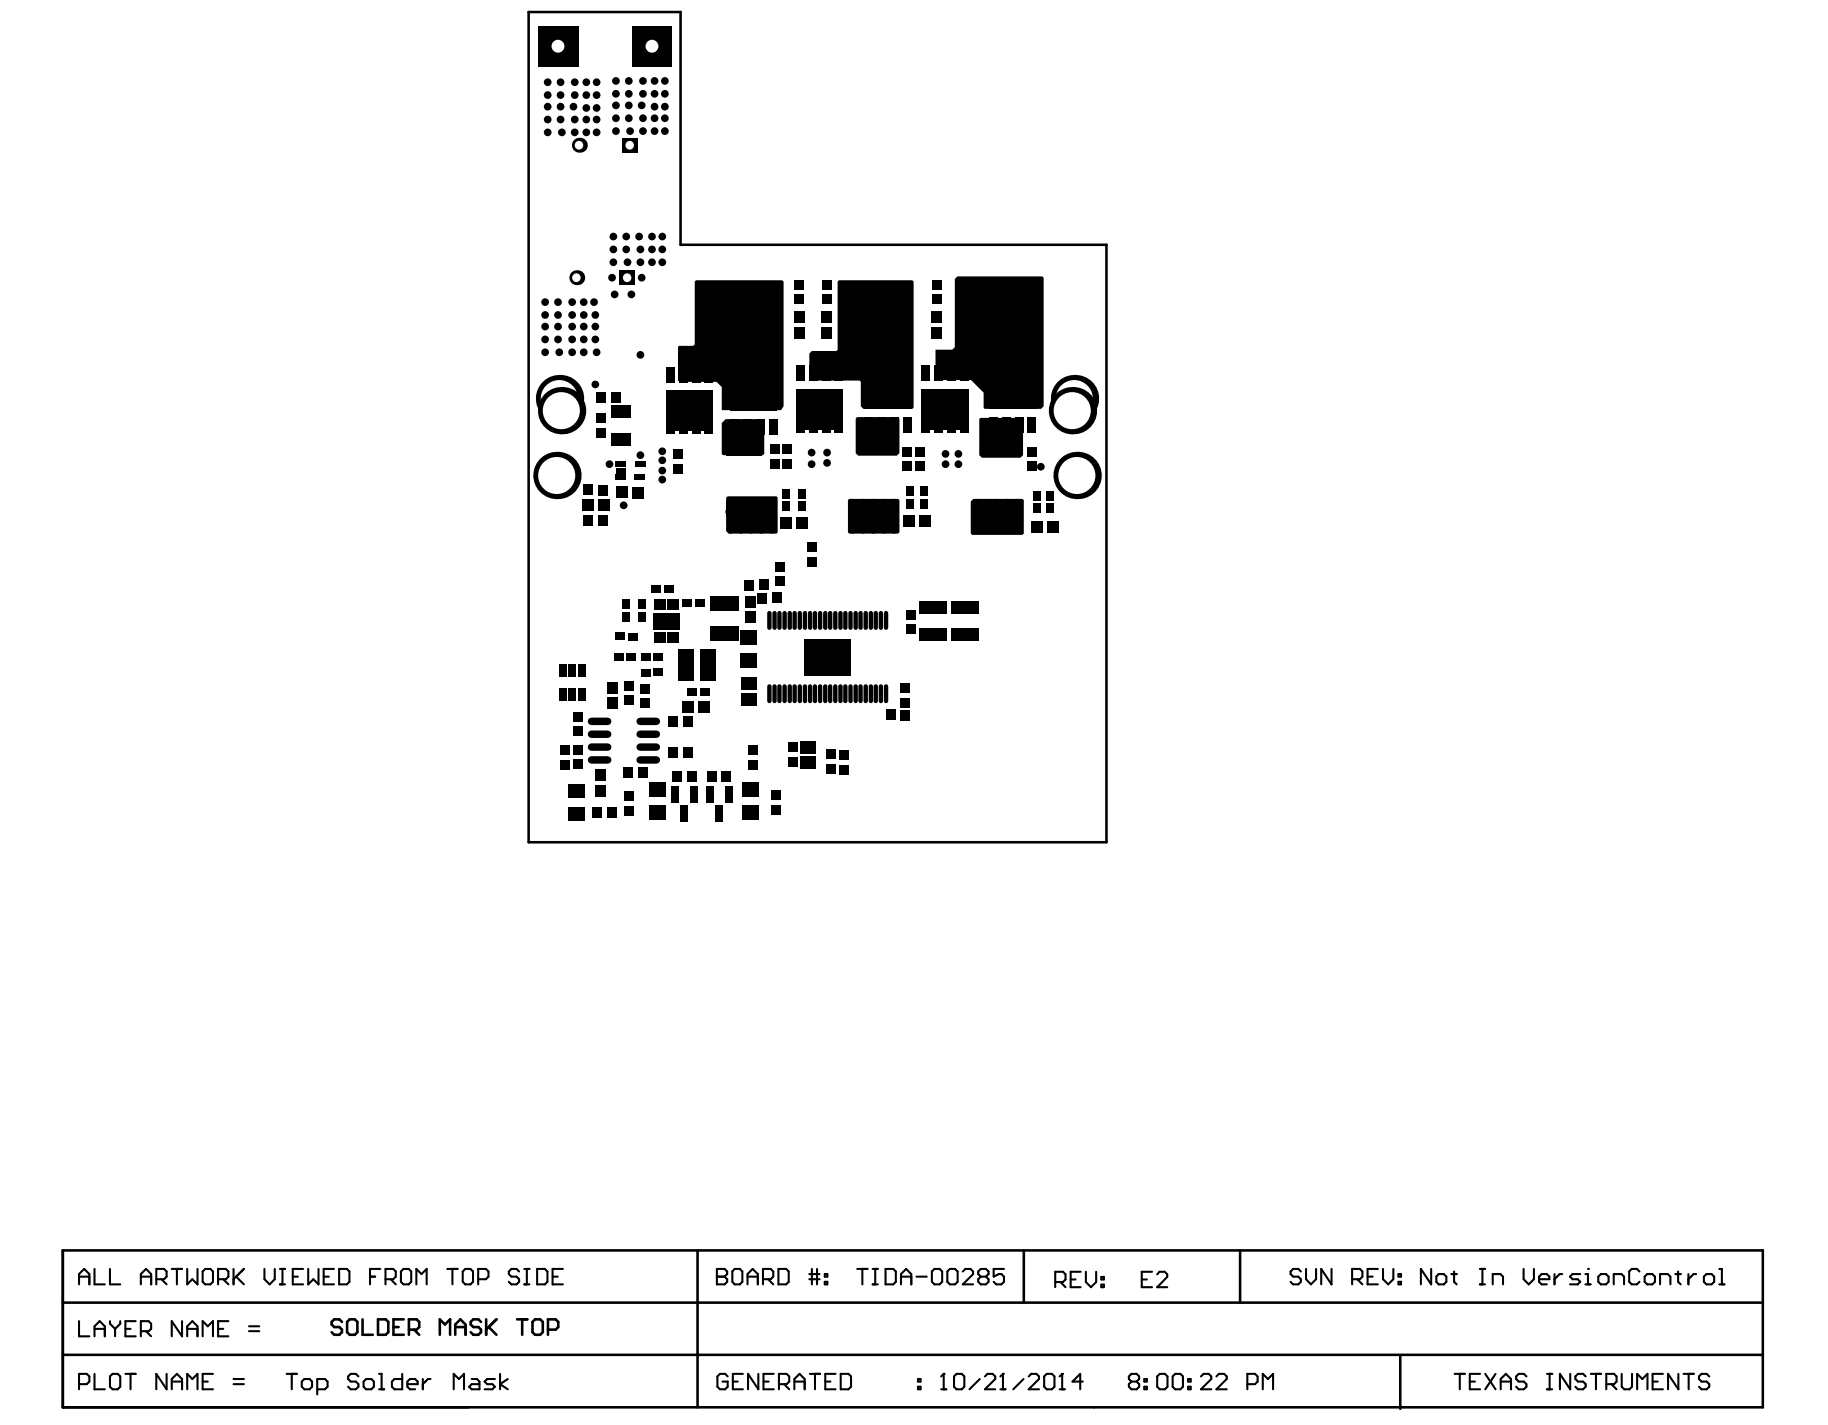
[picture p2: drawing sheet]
<svg xmlns="http://www.w3.org/2000/svg" width="258mm" height="201mm" viewBox="0 0 258 201" stroke-linecap="round" stroke-linejoin="round" font-family="sans-serif">
<g fill="none" stroke="#000" stroke-width=".36">
<path d="M74.6 1.7h21.4v32.8h60.1v84.4h-81.5zM8.9 176.4h239.8v22.2h-239.8zM98.4 176.4v22.2M144.4 176.4v7.4M174.9 176.4v7.4M8.9 183.8h239.8M8.9 191.2h239.7M48.2 186.5l-.3-.3h-.7l-.4 .3v.4l.4 .4h.7l.3 .3v.4l-.3 .4h-.7l-.4-.4M49 186.5l.3-.3h.8l.3 .3v1.5l-.3 .4h-.8l-.3-.4zM51.1 186.2v2.2h1.5M53.3 186.2h1.1l.4 .3v1.5l-.4 .4h-1.1zM55.5 187.3h.7"/>
<path d="M57 186.2h-1.5v2.2h1.5M57.7 187.6h1.1l.3-.3v-.8l-.3-.3h-1.1v2.2M58.4 187.6l.7 .8M62 188.4v-2.2l.8 .7 .7-.7v2.2M64.2 187.3h1.5M64.2 188.4v-1.5l.8-.7 .7 .7v1.5M67.9 186.5l-.4-.3h-.7l-.4 .3v.4l.4 .4h.7l.4 .3v.4l-.4 .4h-.7l-.4-.4M68.6 186.2v2.2M68.9 187.3l1.1 1.1M70 186.2l-1.4 1.4M72.9 186.2h1.5M73.7 186.2v2.2"/>
<path d="M75.1 186.5l.4-.3h.7l.4 .3v1.5l-.4 .4h-.7l-.4-.4zM77.3 187.6h1.1l.4-.3v-.8l-.4-.3h-1.1v2.2M197.5 191.4v7.4"/>
</g>
<g fill="none" stroke="#000" stroke-width=".29">
<path d="M13.3 179.1v2.1h1.5M15.5 179.1v2.1h1.5M24.2 179.1h1.5M25 179.1v2.1M26.4 179.1v2.1l.7-.7 .8 .7v-2.1M28.6 179.4l.4-.3h.7l.3 .3v1.5l-.3 .3h-.7l-.4-.3zM32.9 179.1v2.1M34.4 179.1l-1.5 1.4M37.3 179.1v1.4l.7 .7 .8-.7v-1.4M39.5 179.1h.7M39.8 179.1v2.1M42.8 179.1h-1.5v2.1h1.5"/>
<path d="M43.5 179.1v2.1l.7-.7 .7 .7v-2.1M47.1 179.1h-1.4v2.1h1.4M47.8 179.1h1.1l.4 .3v1.5l-.4 .3h-1.1zM53.7 179.1h-1.5v2.1M56.6 179.4l.3-.3h.7l.4 .3v1.5l-.4 .3h-.7l-.3-.3zM63.1 179.1h1.5M63.8 179.1v2.1M65.3 179.4l.3-.3h.8l.3 .3v1.5l-.3 .3h-.8l-.3-.3zM73.2 179.4l-.3-.3h-.8l-.3 .3v.4l.3 .3h.8l.3 .4v.4l-.3 .3h-.8l-.3-.3M74 179.1h.7M74.3 179.1v2.1M75.8 179.1h1.1l.3 .3v1.5l-.3 .3h-1.1z"/>
<path d="M79.4 179.1h-1.4v2.1h1.4M101.1 179.1h1.1l.4 .3v.4l-.4 .3 .4 .4v.4l-.4 .3h-1.1zM103.6 179.1h.8l.3 .3v1.5l-.3 .3h-.8l-.3-.3v-1.5zM109.8 179.1h1.1l.4 .3v1.5l-.4 .3h-1.1zM114.2 179.8h1.4M114.5 179.1v2.1M115.3 179.1v2.1M116.4 179.8h.3v.3h-.3zM120.9 179.1h1.5M121.7 179.1v2.1M123.1 179.1h.7M123.5 179.1v2.1"/>
<path d="M124.9 179.1h1.1l.4 .3v1.5l-.4 .3h-1.1zM131.5 179.4l.3-.3h.8l.3 .3v1.5l-.3 .3h-.8l-.3-.3zM133.6 179.4l.4-.3h.7l.4 .3v1.5l-.4 .3h-.7l-.4-.3zM135.8 179.4l.4-.3h.7l.4 .3v.4l-1.5 1.4h1.5M141.6 179.1h-1.4v1l.7-.3h.4l.3 .3v.8l-.3 .3h-.8l-.3-.3M152.5 179.5h-1.5v2.1h1.5M153.2 179.5v1.4l.7 .7 .7-.7v-1.4M162.5 179.5h-1.4v2.1h1.4M163.2 179.8l.4-.3h.7l.4 .3v.4l-1.5 1.4h1.5M183.5 179.4l-.3-.3h-.8l-.3 .3v.4l.3 .3h.8l.3 .4v.4l-.3 .3h-.8l-.3-.3M184.2 179.1v1.4l.7 .7 .8-.7v-1.4M187.8 179.1v2.1l-1.4-2.1v2.1"/>
<path d="M194.4 179.1h-1.5v2.1h1.5M195.1 179.1v1.4l.7 .7 .8-.7v-1.4M197.3 179.8h.3v.3h-.3zM201.9 179.1v2.1l-1.5-2.1v2.1M203 179.8h.7l.3 .3v.8l-.3 .3h-.7l-.4-.3v-.8zM204.8 179.8h.7M205.1 179.4v1.5l.4 .3M208.8 179.1h.7M209.1 179.1v2.1M214.9 179.1v1.4l.8 .7 .7-.7v-1.4M219.3 179.8v1.4M220.4 179.8h-.4l-.7 .7"/>
<path d="M222.9 179.8h-1.1l-.3 .3 .3 .4h.8l.3 .4-.3 .3h-1.1M223.7 179.8h.3v1.4M224 179.1h.1M231.3 179.4l-.4-.3h-.7l-.4 .3v1.5l.4 .3h.7l.4-.3M236.4 179.8h.7M236.7 179.4v1.5l.4 .3M238.2 179.8v1.4M239.3 179.8h-.4l-.7 .7M242.5 179.1h.4v2.1M11.2 181.2v-1.4l.7-.7 .7 .7v1.4M11.2 186.4v2.2h1.4M11.2 195.3h1l.4-.3v-.8l-.4-.3h-1v2.1"/>
<path d="M11.2 180.1h1.4M13.3 188.6v-1.4l.8-.8 .7 .8v1.4M13.3 193.9v2.1h1.5M13.3 187.5h1.5M15.5 186.4v.4l.7 .7M15.5 194.2l.4-.3h.7l.4 .3v1.5l-.4 .3h-.7l-.4-.3zM16.2 187.5v1.1M17 186.4v.4l-.8 .7M17.7 187.5h.7M17.7 193.9h1.4M18.4 193.9v2.1M19.1 186.4h-1.4v2.2h1.4"/>
<path d="M19.9 187.8h1.1l.3-.3v-.7l-.3-.4h-1.1v2.2M19.9 181.2v-1.4l.7-.7 .7 .7v1.4M19.9 180.1h1.4M20.6 187.8l.7 .8M22 180.5h1.1l.4-.4v-.7l-.4-.3h-1.1v2.1M22.8 180.5l.7 .7M23.5 193.9v2.1l-1.5-2.1v2.1M24.2 196v-1.4l.8-.7 .7 .7v1.4M24.2 195h1.5M25.7 186.4v2.2l-1.5-2.2v2.2M26.4 187.5h1.5M26.4 188.6v-1.4l.7-.8 .8 .8v1.4"/>
<path d="M26.4 196v-2.1l.7 .7 .8-.7v2.1M28.6 188.6v-2.2l.7 .8 .7-.8v2.2M28.6 195h.7M30 193.9h-1.4v2.1h1.4M30.8 180.5h1.1l.3-.4v-.7l-.3-.3h-1.1v2.1M30.8 187.5h.7M31.5 180.5l.7 .7M32.2 186.4h-1.4v2.2h1.4M32.9 195.3h1.5M32.9 194.6h1.5M33.3 180.1l1.1 1.1M35.1 187.8h1.5"/>
<path d="M35.1 187.2h1.5M39.5 181.2h.7M40.4 193.9h1.5M41.2 193.9v2.1M41.3 180.1h.7M42.6 195l.3-.4h.8l.3 .4v.7l-.3 .3h-.8l-.3-.3zM44.8 196h1l.4-.3v-.7l-.4-.4h-1v2.2M45.7 180.1h.7M50.6 194.2l-.4-.3h-.7l-.4 .3v.4l.4 .4h.7l.4 .3v.4l-.4 .3h-.7l-.4-.3M51.3 195l.4-.4h.7l.3 .4v.7l-.3 .3h-.7l-.4-.3zM52.2 180.1h.7M53.5 193.9h.3v2.1"/>
<path d="M53.5 196h.7M54.4 180.5h1.1l.3-.4v-.7l-.3-.3h-1.1v2.1M55.1 180.5l.7 .7M56.7 193.9v2.1h-1l-.4-.3v-.7l.4-.4h1M57.5 195.3h1.4v-.3l-.3-.4h-.8l-.3 .4v.7l.3 .3h.8M58.7 181.2v-2.1l.8 .7 .7-.7v2.1M59.6 194.6v1.4M60.7 194.6h-.3l-.8 .7M64 196v-2.1l.7 .7 .8-.7v2.1M66.5 194.6h.8l.3 .4v1h-1.1l-.3-.3 .3-.4h1.1M67.5 180.5h1l.4-.4v-.7l-.4-.3h-1v2.1M69.8 194.6h-1.1l-.3 .4 .3 .3h.8l.3 .4-.3 .3h-1.1"/>
<path d="M70.5 193.9v2.1M71.6 194.6l-1.1 .7 1.1 .7M74 181.2h.7M78 180.1h.7M101.1 180.1h.1M101.1 180.1h1.1M102.7 194.2l-.4-.3h-.7l-.4 .3v1.5l.4 .3h.7l.4-.3v-.7h-.8M103.4 195h.7M104.8 193.9h-1.4v2.1h1.4M105.5 180.1h1.4M105.5 181.2v-1.4l.7-.7 .7 .7v1.4M107 193.9v2.1l-1.5-2.1v2.1"/>
<path d="M107.6 180.5h1.1l.4-.4v-.7l-.4-.3h-1.1v2.1M107.7 195h.7M108.4 180.5l.7 .7M109.2 193.9h-1.5v2.1h1.5M109.9 195.3h1.1l.3-.3v-.8l-.3-.3h-1.1v2.1M110.6 195.3l.7 .7M112.1 195h1.4M112.1 196v-1.4l.7-.7 .7 .7v1.4M114.2 180.5h1.4M114.2 193.9h1.5M115 193.9v2.1M116.4 180.9h.3v.3h-.3z"/>
<path d="M116.4 195h.8M117.9 193.9h-1.5v2.1h1.5M118.6 193.9h1.1l.4 .3v1.5l-.4 .3h-1.1zM123.1 181.2h.7M127.1 181.2v-1.4l.7-.7 .8 .7v1.4M127.1 180.1h1.5M129.3 180.1h1.4M129.5 195.7h.4v.3h-.4zM129.5 194.6h.4v.4h-.4zM132.8 196h.7M133.1 193.9h.1M133.1 193.9v2.1"/>
<path d="M133.1 193.9l-.3 .3M134.6 194.2l.4-.3h.7l.3 .3v1.5l-.3 .3h-.7l-.4-.3zM138.2 194.6l-1.4 1.4M138.4 180.1l-.4 .4v.4l.4 .3h.7l.4-.3v-.4l-.4-.4M138.4 180.1l-.4-.3v-.4l.4-.3h.7l.4 .3v.4l-.4 .3M138.4 180.1h.7M138.9 194.2l.4-.3h.7l.4 .3v.4l-1.5 1.4h1.5M141.1 196h.8M141.5 193.9h.1M141.5 193.9v2.1M141.5 193.9l-.4 .3M144.4 194.6l-1.5 1.4"/>
<path d="M145.1 194.2l.4-.3h.7l.4 .3v.4l-1.5 1.4h1.5M147.3 194.2l.4-.3h.7l.4 .3v1.5l-.4 .3h-.7l-.4-.3zM148.9 180.9h1.1l.3-.4v-.7l-.3-.3h-1.1v2.1M149.5 196h.7M149.6 180.9l.7 .7M149.8 193.9h.1M149.8 193.9v2.1M149.8 193.9l-.3 .3M151 180.5h.7M152.8 195h-1.5l1.1-1.1v2.1M155.4 181.3h.3v.3h-.3zM155.4 180.2h.3v.3h-.3z"/>
<path d="M159.6 195l-.3-.4v-.4l.3-.3h.7l.4 .3v.4l-.4 .4M159.6 195l-.3 .3v.4l.3 .3h.7l.4-.3v-.4l-.4-.3M159.6 195h.7M161.1 180.5h.7M161.4 195.7h.4v.3h-.4zM161.4 194.6h.4v.4h-.4zM163.2 194.2l.4-.3h.7l.4 .3v1.5l-.4 .3h-.7l-.4-.3zM165.4 194.2l.4-.3h.7l.4 .3v1.5l-.4 .3h-.7l-.4-.3zM167.6 195.7h.4v.3h-.4zM167.6 194.6h.4v.4h-.4zM169.4 194.2l.4-.3h.7l.4 .3v.4l-1.5 1.4h1.5M171.6 194.2l.4-.3h.7l.4 .3v.4l-1.5 1.4h1.5"/>
<path d="M176 195.3h1.1l.3-.3v-.8l-.3-.3h-1.1v2.1M178.1 196v-2.1l.8 .7 .7-.7v2.1M190.7 180.5h1.1l.4-.4v-.7l-.4-.3h-1.1v2.1M191.5 180.5l.7 .7M192.9 180.1h.8M197.3 180.9h.3v.3h-.3zM205.2 193.9h1.5M205.9 193.9v2.1M207.3 195h.8M208.8 181.2h.7M208.8 193.9h-1.5v2.1h1.5M209.5 193.9l1.5 2.1"/>
<path d="M210.6 181.2v-1.4h1.1l.3 .3v1.1M211 193.9l-1.5 2.1M211.7 195h1.5M211.7 196v-1.4l.7-.7 .8 .7v1.4M215.3 194.2l-.3-.3h-.8l-.3 .3v.4l.3 .4h.8l.3 .3v.4l-.3 .3h-.8l-.3-.3M217.1 180.5h1.5v-.4l-.4-.3h-.7l-.4 .3v.8l.4 .3h.7M218.2 193.9h.8M218.2 196h.8M218.6 193.9v2.1M221.5 193.9v2.1l-1.4-2.1v2.1M223.7 181.2h.7M223.7 194.2l-.4-.3h-.7l-.4 .3v.4l.4 .4h.7l.4 .3v.4l-.4 .3h-.7l-.4-.3"/>
<path d="M224.4 193.9h1.5M225.1 193.9v2.1M225.5 180.1l.3-.3h.8l.3 .3v.8l-.3 .3h-.8l-.3-.3zM226.6 195.3h1.1l.4-.3v-.8l-.4-.3h-1.1v2.1M227.3 195.3l.8 .7M227.7 181.2v-1.4h1l.4 .3v1.1M228.8 193.9v1.8l.3 .3h.8l.3-.3v-1.8M231 196v-2.1l.7 .7 .7-.7v2.1M232 180.1l.4-.3h.7l.4 .3v.8l-.4 .3h-.7l-.4-.3zM233.1 195h.8M234.2 181.2v-1.4h1.1l.3 .3v1.1M234.6 193.9h-1.5v2.1h1.5"/>
<path d="M236.8 193.9v2.1l-1.5-2.1v2.1M237.5 193.9h1.5M238.2 193.9v2.1M240.4 180.1l.3-.3h.8l.3 .3v.8l-.3 .3h-.8l-.3-.3zM241.1 194.2l-.3-.3h-.8l-.3 .3v.4l.3 .4h.8l.3 .3v.4l-.3 .3h-.8l-.3-.3M242.5 181.2h.8"/>
</g>
<g fill="#000">
<path d="M98 39.7l.2-.2h12.2l.1 .2v17.6l-.3 .6h-8.4v-3.3l-.7-.7h-5.3l-.2-.2v-4.8l.2-.1h2l.2-.2zM118.2 39.7l.1-.2h10.4l.2 .2v17.8l-.2 .2h-6.9l-.4-.4v-3.4l-.1-.2h-6.9l-.2-.2v-3.6l.3-.4h3.5l.2-.2zM134.7 39.4l.4-.4h11.9l.2 .2v18.1l-.3 .4h-8l-.1-.1v-2.2l-1.8-1.8h-5v-4.3h2.3l.4-.3zM120.9 58.9h5.8l.2 .2v4.8l-.4 .4h-5.4l-.4-.4v-4.8zM138.1 59.1l.2-.1h5.8l.2 .1v5.1l-.3 .4h-5.5l-.4-.4zM101.8 59.7l.6-.6h5.4v4.9l-.2 .2h-5.6l-.2-.2zM102.4 70.2l.3-.2h6.9l.1 .2v4.9l-.1 .2h-6.8l-.4-.4zM119.6 70.6l.2-.2h6.9l.2 .2v4.5l-.2 .2h-6.9l-.2-.2zM136.9 70.8l.4-.4h6.9l.2 .2v4.7l-.2 .2h-7l-.3-.2z"/>
<circle cx="77.3" cy="11.6" r=".54"/>
<circle cx="77.3" cy="13.4" r=".54"/>
<circle cx="77.3" cy="15.1" r=".54"/>
<circle cx="77.3" cy="16.9" r=".54"/>
<circle cx="77.3" cy="18.7" r=".54"/>
<circle cx="79.1" cy="11.6" r=".54"/>
<circle cx="79.1" cy="13.4" r=".54"/>
<circle cx="79.1" cy="15.1" r=".54"/>
<circle cx="79.1" cy="16.9" r=".54"/>
<circle cx="79.3" cy="18.7" r=".54"/>
<circle cx="80.9" cy="15.1" r=".54"/>
<circle cx="81.1" cy="11.6" r=".54"/>
<circle cx="81.1" cy="13.4" r=".54"/>
<circle cx="81.1" cy="16.9" r=".54"/>
<circle cx="81.1" cy="18.7" r=".54"/>
<circle cx="82.7" cy="11.6" r=".54"/>
<circle cx="82.7" cy="13.4" r=".54"/>
<circle cx="82.7" cy="15.2" r=".54"/>
<circle cx="82.7" cy="16.9" r=".54"/>
<circle cx="82.7" cy="18.7" r=".54"/>
<circle cx="84.2" cy="13.4" r=".54"/>
<circle cx="84.2" cy="11.6" r=".54"/>
<circle cx="84.2" cy="15.2" r=".54"/>
<circle cx="84.2" cy="16.9" r=".54"/>
<circle cx="84.2" cy="18.7" r=".54"/>
<circle cx="86.9" cy="18.5" r=".54"/>
<circle cx="86.9" cy="14.9" r=".54"/>
<circle cx="86.9" cy="16.7" r=".54"/>
<circle cx="86.9" cy="11.4" r=".54"/>
<circle cx="86.9" cy="13.2" r=".54"/>
<circle cx="88.7" cy="14.9" r=".54"/>
<circle cx="88.7" cy="16.7" r=".54"/>
<circle cx="88.7" cy="11.4" r=".54"/>
<circle cx="88.7" cy="13.2" r=".54"/>
<circle cx="88.9" cy="18.5" r=".54"/>
<circle cx="90.5" cy="14.9" r=".54"/>
<circle cx="90.7" cy="18.5" r=".54"/>
<circle cx="90.7" cy="16.7" r=".54"/>
<circle cx="90.7" cy="11.4" r=".54"/>
<circle cx="90.7" cy="13.2" r=".54"/>
<circle cx="92.3" cy="18.5" r=".54"/>
<circle cx="92.3" cy="16.7" r=".54"/>
<circle cx="92.3" cy="15.1" r=".54"/>
<circle cx="92.3" cy="11.4" r=".54"/>
<circle cx="92.3" cy="13.2" r=".54"/>
<circle cx="93.8" cy="18.5" r=".54"/>
<circle cx="93.8" cy="16.7" r=".54"/>
<circle cx="93.8" cy="15.1" r=".54"/>
<circle cx="93.8" cy="11.4" r=".54"/>
<circle cx="93.8" cy="13.2" r=".54"/>
<circle cx="86.3" cy="39.2" r=".54"/>
<circle cx="86.5" cy="35.2" r=".54"/>
<circle cx="86.5" cy="33.4" r=".54"/>
<circle cx="86.5" cy="37" r=".54"/>
<circle cx="88.3" cy="33.4" r=".54"/>
<circle cx="88.3" cy="35.2" r=".54"/>
<circle cx="88.5" cy="37" r=".54"/>
<circle cx="90.2" cy="33.4" r=".54"/>
<circle cx="90.3" cy="35.2" r=".54"/>
<circle cx="90.3" cy="37" r=".54"/>
<circle cx="90.5" cy="39.2" r=".54"/>
<circle cx="92" cy="33.4" r=".54"/>
<circle cx="92" cy="35.2" r=".54"/>
<circle cx="92" cy="37" r=".54"/>
<circle cx="93.4" cy="33.4" r=".54"/>
<circle cx="93.4" cy="35.2" r=".54"/>
<circle cx="93.4" cy="37" r=".54"/>
<circle cx="76.9" cy="42.6" r=".54"/>
<circle cx="76.9" cy="44.4" r=".54"/>
<circle cx="76.9" cy="49.7" r=".54"/>
<circle cx="76.9" cy="47.9" r=".54"/>
<circle cx="76.9" cy="46.1" r=".54"/>
<circle cx="78.7" cy="44.4" r=".54"/>
<circle cx="78.7" cy="42.6" r=".54"/>
<circle cx="78.7" cy="47.9" r=".54"/>
<circle cx="78.7" cy="46.1" r=".54"/>
<circle cx="78.9" cy="49.7" r=".54"/>
<circle cx="80.7" cy="42.6" r=".54"/>
<circle cx="80.7" cy="44.4" r=".54"/>
<circle cx="80.7" cy="47.9" r=".54"/>
<circle cx="80.7" cy="49.7" r=".54"/>
<circle cx="80.7" cy="46.1" r=".54"/>
<circle cx="82.4" cy="44.4" r=".54"/>
<circle cx="82.4" cy="42.6" r=".54"/>
<circle cx="82.4" cy="47.9" r=".54"/>
<circle cx="82.4" cy="49.7" r=".54"/>
<circle cx="82.4" cy="46.1" r=".54"/>
<circle cx="83.8" cy="42.6" r=".54"/>
<circle cx="84" cy="54.2" r=".54"/>
<circle cx="84" cy="44.4" r=".54"/>
<circle cx="84" cy="47.9" r=".54"/>
<circle cx="84" cy="46.1" r=".54"/>
<circle cx="84.2" cy="49.7" r=".54"/>
<circle cx="86.7" cy="41.5" r=".54"/>
<circle cx="89.1" cy="41.5" r=".54"/>
<circle cx="90.3" cy="50.1" r=".54"/>
<circle cx="94.7" cy="58.7" r=".54"/>
<circle cx="94.7" cy="55.7" r=".54"/>
<circle cx="94.7" cy="57.2" r=".54"/>
<circle cx="96.3" cy="58.7" r=".54"/>
<circle cx="96.3" cy="55.7" r=".54"/>
<circle cx="96.3" cy="57.2" r=".54"/>
<circle cx="97.8" cy="55.7" r=".54"/>
<circle cx="97.8" cy="58.7" r=".54"/>
<circle cx="97.8" cy="57.2" r=".54"/>
<circle cx="99.1" cy="55.7" r=".54"/>
<circle cx="99.1" cy="58.8" r=".54"/>
<circle cx="99.1" cy="57.2" r=".54"/>
<circle cx="103.8" cy="57.3" r=".54"/>
<circle cx="103.8" cy="55.9" r=".54"/>
<circle cx="103.8" cy="52.8" r=".54"/>
<circle cx="103.8" cy="54.4" r=".54"/>
<circle cx="105.1" cy="40.8" r=".54"/>
<circle cx="105.1" cy="43.7" r=".54"/>
<circle cx="105.1" cy="42.3" r=".54"/>
<circle cx="105.4" cy="57.3" r=".54"/>
<circle cx="105.4" cy="55.9" r=".54"/>
<circle cx="105.4" cy="52.8" r=".54"/>
<circle cx="105.5" cy="54.4" r=".54"/>
<circle cx="106.7" cy="40.8" r=".54"/>
<circle cx="106.7" cy="43.7" r=".54"/>
<circle cx="106.7" cy="42.3" r=".54"/>
<circle cx="107.1" cy="55.9" r=".54"/>
<circle cx="107.1" cy="57.3" r=".54"/>
<circle cx="107.1" cy="52.8" r=".54"/>
<circle cx="107.1" cy="54.4" r=".54"/>
<circle cx="108.3" cy="40.8" r=".54"/>
<circle cx="108.3" cy="43.7" r=".54"/>
<circle cx="108.3" cy="42.3" r=".54"/>
<circle cx="108.7" cy="55.9" r=".54"/>
<circle cx="108.7" cy="57.3" r=".54"/>
<circle cx="108.7" cy="52.8" r=".54"/>
<circle cx="108.7" cy="54.4" r=".54"/>
<circle cx="109.8" cy="40.8" r=".54"/>
<circle cx="109.8" cy="43.7" r=".54"/>
<circle cx="109.8" cy="42.3" r=".54"/>
<circle cx="113.2" cy="58.5" r=".54"/>
<circle cx="113.2" cy="57" r=".54"/>
<circle cx="113.2" cy="55.5" r=".54"/>
<circle cx="114.8" cy="58.5" r=".54"/>
<circle cx="114.9" cy="57" r=".54"/>
<circle cx="114.9" cy="55.5" r=".54"/>
<circle cx="116.5" cy="58.5" r=".54"/>
<circle cx="116.5" cy="57" r=".54"/>
<circle cx="116.5" cy="55.5" r=".54"/>
<circle cx="118.1" cy="58.5" r=".54"/>
<circle cx="118.1" cy="57" r=".54"/>
<circle cx="118.1" cy="55.5" r=".54"/>
<circle cx="121.9" cy="40.8" r=".54"/>
<circle cx="121.9" cy="43.7" r=".54"/>
<circle cx="121.9" cy="42.3" r=".54"/>
<circle cx="122.7" cy="55.7" r=".54"/>
<circle cx="122.7" cy="52.6" r=".54"/>
<circle cx="122.7" cy="57.2" r=".54"/>
<circle cx="122.7" cy="54.2" r=".54"/>
<circle cx="123.4" cy="40.8" r=".54"/>
<circle cx="123.4" cy="43.7" r=".54"/>
<circle cx="123.4" cy="42.3" r=".54"/>
<circle cx="124.3" cy="55.7" r=".54"/>
<circle cx="124.3" cy="52.6" r=".54"/>
<circle cx="124.3" cy="57.2" r=".54"/>
<circle cx="124.3" cy="54.2" r=".54"/>
<circle cx="125" cy="40.8" r=".54"/>
<circle cx="125" cy="43.7" r=".54"/>
<circle cx="125" cy="42.3" r=".54"/>
<circle cx="125.9" cy="55.7" r=".54"/>
<circle cx="125.9" cy="52.6" r=".54"/>
<circle cx="125.9" cy="57.2" r=".54"/>
<circle cx="126" cy="54.2" r=".54"/>
<circle cx="126.5" cy="40.8" r=".54"/>
<circle cx="126.5" cy="43.7" r=".54"/>
<circle cx="126.5" cy="42.3" r=".54"/>
<circle cx="127.6" cy="55.7" r=".54"/>
<circle cx="127.6" cy="52.6" r=".54"/>
<circle cx="127.6" cy="57.2" r=".54"/>
<circle cx="127.6" cy="54.2" r=".54"/>
<circle cx="130.9" cy="58.5" r=".54"/>
<circle cx="130.9" cy="57" r=".54"/>
<circle cx="130.9" cy="55.5" r=".54"/>
<circle cx="132.5" cy="58.5" r=".54"/>
<circle cx="132.6" cy="57" r=".54"/>
<circle cx="132.6" cy="55.5" r=".54"/>
<circle cx="134.2" cy="58.5" r=".54"/>
<circle cx="134.2" cy="57" r=".54"/>
<circle cx="134.2" cy="55.5" r=".54"/>
<circle cx="135.8" cy="58.5" r=".54"/>
<circle cx="135.8" cy="57" r=".54"/>
<circle cx="135.8" cy="55.5" r=".54"/>
<circle cx="139.6" cy="40.8" r=".54"/>
<circle cx="139.6" cy="43.7" r=".54"/>
<circle cx="139.6" cy="42.3" r=".54"/>
<circle cx="140.3" cy="55.7" r=".54"/>
<circle cx="140.3" cy="52.6" r=".54"/>
<circle cx="140.3" cy="57.2" r=".54"/>
<circle cx="140.3" cy="54.2" r=".54"/>
<circle cx="141.2" cy="40.8" r=".54"/>
<circle cx="141.2" cy="43.7" r=".54"/>
<circle cx="141.2" cy="42.3" r=".54"/>
<circle cx="141.9" cy="55.7" r=".54"/>
<circle cx="141.9" cy="52.6" r=".54"/>
<circle cx="141.9" cy="57.2" r=".54"/>
<circle cx="141.9" cy="54.2" r=".54"/>
<circle cx="142.8" cy="40.8" r=".54"/>
<circle cx="142.8" cy="43.7" r=".54"/>
<circle cx="142.8" cy="42.3" r=".54"/>
<circle cx="143.5" cy="55.7" r=".54"/>
<circle cx="143.5" cy="52.6" r=".54"/>
<circle cx="143.5" cy="57.2" r=".54"/>
<circle cx="143.6" cy="54.2" r=".54"/>
<circle cx="144.5" cy="40.8" r=".54"/>
<circle cx="144.5" cy="43.7" r=".54"/>
<circle cx="144.5" cy="42.3" r=".54"/>
<circle cx="145.2" cy="55.7" r=".54"/>
<circle cx="145.2" cy="52.6" r=".54"/>
<circle cx="145.2" cy="57.2" r=".54"/>
<circle cx="145.2" cy="54.2" r=".54"/>
<circle cx="86" cy="65.5" r=".54"/>
<circle cx="88" cy="71.3" r=".54"/>
<circle cx="90.3" cy="64.2" r=".54"/>
<circle cx="93.4" cy="65" r=".54"/>
<circle cx="93.4" cy="66.4" r=".54"/>
<circle cx="93.4" cy="67.7" r=".54"/>
<circle cx="93.4" cy="63.7" r=".54"/>
<circle cx="94.7" cy="60.2" r=".54"/>
<circle cx="96.3" cy="60.2" r=".54"/>
<circle cx="97.8" cy="60.3" r=".54"/>
<circle cx="99.1" cy="60.2" r=".54"/>
<circle cx="102.9" cy="72.2" r=".54"/>
<circle cx="103.1" cy="73.5" r=".54"/>
<circle cx="103.1" cy="74.8" r=".54"/>
<circle cx="103.1" cy="70.9" r=".54"/>
<circle cx="104.5" cy="74.8" r=".54"/>
<circle cx="104.5" cy="73.5" r=".54"/>
<circle cx="104.5" cy="72.2" r=".54"/>
<circle cx="104.5" cy="70.9" r=".54"/>
<circle cx="106" cy="73.5" r=".54"/>
<circle cx="106" cy="74.8" r=".54"/>
<circle cx="106" cy="72.2" r=".54"/>
<circle cx="106" cy="70.9" r=".54"/>
<circle cx="107.4" cy="73.5" r=".54"/>
<circle cx="107.4" cy="74.8" r=".54"/>
<circle cx="107.4" cy="72.2" r=".54"/>
<circle cx="107.4" cy="70.9" r=".54"/>
<circle cx="108.9" cy="73.5" r=".54"/>
<circle cx="108.9" cy="74.8" r=".54"/>
<circle cx="108.9" cy="72.2" r=".54"/>
<circle cx="108.9" cy="70.9" r=".54"/>
<circle cx="113.2" cy="60.1" r=".54"/>
<circle cx="114.5" cy="65.5" r=".54"/>
<circle cx="114.5" cy="63.9" r=".54"/>
<circle cx="114.9" cy="60.1" r=".54"/>
<circle cx="116.5" cy="60.1" r=".54"/>
<circle cx="116.7" cy="65.3" r=".54"/>
<circle cx="116.7" cy="63.9" r=".54"/>
<circle cx="118.1" cy="60.1" r=".54"/>
<circle cx="120.3" cy="73.5" r=".54"/>
<circle cx="120.3" cy="74.8" r=".54"/>
<circle cx="120.3" cy="72.2" r=".54"/>
<circle cx="120.3" cy="70.9" r=".54"/>
<circle cx="121.8" cy="73.5" r=".54"/>
<circle cx="121.8" cy="74.8" r=".54"/>
<circle cx="121.8" cy="72.2" r=".54"/>
<circle cx="121.8" cy="70.9" r=".54"/>
<circle cx="123.2" cy="73.5" r=".54"/>
<circle cx="123.2" cy="74.8" r=".54"/>
<circle cx="123.2" cy="72.2" r=".54"/>
<circle cx="123.2" cy="70.9" r=".54"/>
<circle cx="124.7" cy="73.5" r=".54"/>
<circle cx="124.7" cy="74.8" r=".54"/>
<circle cx="124.7" cy="72.2" r=".54"/>
<circle cx="124.7" cy="70.9" r=".54"/>
<circle cx="126.1" cy="73.5" r=".54"/>
<circle cx="126.1" cy="74.8" r=".54"/>
<circle cx="126.1" cy="72.2" r=".54"/>
<circle cx="126.1" cy="70.9" r=".54"/>
<circle cx="130.9" cy="60.1" r=".54"/>
<circle cx="132.6" cy="60.1" r=".54"/>
<circle cx="133.4" cy="65.5" r=".54"/>
<circle cx="133.4" cy="64" r=".54"/>
<circle cx="134.2" cy="60.1" r=".54"/>
<circle cx="135.2" cy="65.5" r=".54"/>
<circle cx="135.2" cy="64" r=".54"/>
<circle cx="135.8" cy="60.1" r=".54"/>
<circle cx="137.7" cy="74.8" r=".54"/>
<circle cx="137.7" cy="73.5" r=".54"/>
<circle cx="137.7" cy="72.2" r=".54"/>
<circle cx="137.7" cy="70.9" r=".54"/>
<circle cx="139.2" cy="74.8" r=".54"/>
<circle cx="139.2" cy="73.5" r=".54"/>
<circle cx="139.2" cy="72.2" r=".54"/>
<circle cx="139.2" cy="70.9" r=".54"/>
<circle cx="140.7" cy="73.5" r=".54"/>
<circle cx="140.7" cy="74.8" r=".54"/>
<circle cx="140.7" cy="72.2" r=".54"/>
<circle cx="140.7" cy="70.9" r=".54"/>
<circle cx="142.1" cy="74.8" r=".54"/>
<circle cx="142.1" cy="73.5" r=".54"/>
<circle cx="142.1" cy="72.2" r=".54"/>
<circle cx="142.1" cy="70.9" r=".54"/>
<circle cx="143.6" cy="73.5" r=".54"/>
<circle cx="143.6" cy="74.8" r=".54"/>
<circle cx="143.6" cy="72.2" r=".54"/>
<circle cx="143.6" cy="70.9" r=".54"/>
<circle cx="146.8" cy="65.9" r=".54"/>
</g>
<g fill="#000">
<path d="M87.8 19.4h2.1v2.1h-2.1z" fill-rule="evenodd"/>
<path d="M94 55.1h6.6v5.7h-6.6z" fill-rule="evenodd"/>
<path d="M103.1 52.2h6.6v5.7h-6.6z" fill-rule="evenodd"/>
<path d="M112.3 54.9h6.6v5.7h-6.6z" fill-rule="evenodd"/>
<path d="M121.9 52h6.7v5.7h-6.7z" fill-rule="evenodd"/>
<path d="M130 54.9h6.7v5.7h-6.7z" fill-rule="evenodd"/>
<path d="M139.5 52h6.7v5.7h-6.7z" fill-rule="evenodd"/>
</g>
<circle cx="88.8" cy="20.5" r=".61" fill="#fff"/>
<path d="M87.4 38.1h2.1v2.1h-2.1z" fill-rule="evenodd" fill="#000"/>
<circle cx="88.5" cy="39.2" r=".61" fill="#fff"/>
<circle cx="81.7" cy="20.5" r="1.05" fill="#000"/>
<circle cx="81.7" cy="20.5" r=".61" fill="#fff"/>
<circle cx="81.4" cy="39.2" r="1.05" fill="#000"/>
<circle cx="81.3" cy="39.2" r=".61" fill="#fff"/>
<path d="M75.9 3.7h5.7v5.7h-5.7z" fill-rule="evenodd" fill="#000"/>
<circle cx="78.7" cy="6.5" r=".91" fill="#fff"/>
<path d="M89.2 3.7h5.6v5.7h-5.6z" fill-rule="evenodd" fill="#000"/>
<circle cx="92" cy="6.5" r=".91" fill="#fff"/>
<circle cx="78.9" cy="56.2" r="3.3" fill="#000"/>
<circle cx="78.9" cy="56.2" r="2.61" fill="#fff"/>
<circle cx="79.2" cy="58" r="3.3" fill="#000"/>
<circle cx="79.2" cy="58" r="2.61" fill="#fff"/>
<circle cx="78.6" cy="67.1" r="3.3" fill="#000"/>
<circle cx="78.5" cy="67.1" r="2.61" fill="#fff"/>
<circle cx="151.6" cy="56.2" r="3.3" fill="#000"/>
<circle cx="151.6" cy="56.2" r="2.61" fill="#fff"/>
<circle cx="151.3" cy="58" r="3.3" fill="#000"/>
<circle cx="151.3" cy="58" r="2.61" fill="#fff"/>
<circle cx="152" cy="67.1" r="3.3" fill="#000"/>
<circle cx="151.9" cy="67.1" r="2.61" fill="#fff"/>
<g fill="#000">
<path d="M112 39.5h1.4v1.4h-1.4z" fill-rule="evenodd"/>
<path d="M116 39.5h1.4v1.4h-1.4z" fill-rule="evenodd"/>
<path d="M131.5 39.5h1.3v1.4h-1.3z" fill-rule="evenodd"/>
<path d="M84.1 58.3h1.3v1.4h-1.3z" fill-rule="evenodd"/>
<path d="M84.2 55.4h1.3v1.4h-1.3z" fill-rule="evenodd"/>
<path d="M86.2 55.3h1.3v1.5h-1.3z" fill-rule="evenodd"/>
<path d="M86.3 57.3h2.7v1.7h-2.7z" fill-rule="evenodd"/>
<path d="M94 51.8h1.1v2.1h-1.1z" fill-rule="evenodd"/>
<path d="M95.8 51.8h1.2v2.1h-1.2z" fill-rule="evenodd"/>
<path d="M97.6 51.8h1.2v2.1h-1.2z" fill-rule="evenodd"/>
<path d="M99.4 51.8h1.2v2.1h-1.2z" fill-rule="evenodd"/>
<path d="M103.1 51.8h1.1v1h-1.1z" fill-rule="evenodd"/>
<path d="M103.1 59.1h1.1v2.2h-1.1z" fill-rule="evenodd"/>
<path d="M104.9 51.8h1.1v1h-1.1z" fill-rule="evenodd"/>
<path d="M104.9 59.1h1.1v2.2h-1.1z" fill-rule="evenodd"/>
<path d="M106.7 51.8h1.2v1h-1.2z" fill-rule="evenodd"/>
<path d="M106.7 59.1h1.2v2.2h-1.2z" fill-rule="evenodd"/>
<path d="M108.5 51.8h1.2v1h-1.2z" fill-rule="evenodd"/>
<path d="M108.5 59.1h1.2v2.2h-1.2z" fill-rule="evenodd"/>
<path d="M112 41.5h1.4v1.4h-1.4z" fill-rule="evenodd"/>
<path d="M112 46.2h1.5v1.6h-1.5z" fill-rule="evenodd"/>
<path d="M112 44h1.5v1.6h-1.5z" fill-rule="evenodd"/>
<path d="M112.3 51.6h1.2v2.1h-1.2z" fill-rule="evenodd"/>
<path d="M114.1 51.6h1.2v2.1h-1.2z" fill-rule="evenodd"/>
<path d="M116 41.5h1.4v1.4h-1.4z" fill-rule="evenodd"/>
<path d="M116 51.6h1.1v2.1h-1.1z" fill-rule="evenodd"/>
<path d="M115.8 46.2h1.5v1.6h-1.5z" fill-rule="evenodd"/>
<path d="M115.8 44h1.5v1.6h-1.5z" fill-rule="evenodd"/>
<path d="M117.8 51.6h1.1v2.1h-1.1z" fill-rule="evenodd"/>
<path d="M121.9 59h1.2v2.1h-1.2z" fill-rule="evenodd"/>
<path d="M121.9 51.6h1.2v1h-1.2z" fill-rule="evenodd"/>
<path d="M123.8 59h1.1v2.1h-1.1z" fill-rule="evenodd"/>
<path d="M123.8 51.6h1.1v1h-1.1z" fill-rule="evenodd"/>
<path d="M125.6 59h1.1v2.1h-1.1z" fill-rule="evenodd"/>
<path d="M125.6 51.6h1.1v1h-1.1z" fill-rule="evenodd"/>
<path d="M127.4 59h1.2v2.1h-1.2z" fill-rule="evenodd"/>
<path d="M127.4 51.6h1.2v1h-1.2z" fill-rule="evenodd"/>
<path d="M130 51.6h1.2v2.1h-1.2z" fill-rule="evenodd"/>
<path d="M131.5 41.5h1.3v1.4h-1.3z" fill-rule="evenodd"/>
<path d="M131.4 46.2h1.5v1.6h-1.5z" fill-rule="evenodd"/>
<path d="M131.4 44h1.5v1.6h-1.5z" fill-rule="evenodd"/>
<path d="M131.8 51.6h1.2v2.1h-1.2z" fill-rule="evenodd"/>
<path d="M133.6 51.6h1.2v2.1h-1.2z" fill-rule="evenodd"/>
<path d="M135.5 51.6h1.2v2.1h-1.2z" fill-rule="evenodd"/>
<path d="M139.5 59h1.2v2.1h-1.2z" fill-rule="evenodd"/>
<path d="M139.5 51.6h1.2v1h-1.2z" fill-rule="evenodd"/>
<path d="M141.3 59h1.2v2.1h-1.2z" fill-rule="evenodd"/>
<path d="M141.3 51.6h1.2v1h-1.2z" fill-rule="evenodd"/>
<path d="M143.2 59h1.2v2.1h-1.2z" fill-rule="evenodd"/>
<path d="M143.2 51.6h1.2v1h-1.2z" fill-rule="evenodd"/>
<path d="M145 59h1.2v2.1h-1.2z" fill-rule="evenodd"/>
<path d="M145 51.6h1.2v1h-1.2z" fill-rule="evenodd"/>
<path d="M82.4 72.8h1.3v1.4h-1.3z" fill-rule="evenodd"/>
<path d="M82.4 68.4h1.3v1.4h-1.3z" fill-rule="evenodd"/>
<path d="M82.1 70.5h1.6v1.6h-1.6z" fill-rule="evenodd"/>
<path d="M84.4 72.8h1.3v1.4h-1.3z" fill-rule="evenodd"/>
<path d="M84.4 68.4h1.3v1.5h-1.3z" fill-rule="evenodd"/>
<path d="M84.1 60.4h1.3v1.4h-1.3z" fill-rule="evenodd"/>
<path d="M84.3 70.5h1.6v1.6h-1.6z" fill-rule="evenodd"/>
<path d="M86.9 67h1.4v.7h-1.4z" fill-rule="evenodd"/>
<path d="M86.9 65.1h1.4v.8h-1.4z" fill-rule="evenodd"/>
<path d="M86.9 66h1.4v.8h-1.4z" fill-rule="evenodd"/>
<path d="M87 68.7h1.6v1.6h-1.6z" fill-rule="evenodd"/>
<path d="M86.3 61.1h2.7v1.7h-2.7z" fill-rule="evenodd"/>
<path d="M89.5 67h1.5v.7h-1.5z" fill-rule="evenodd"/>
<path d="M89.6 65.1h1.4v.7h-1.4z" fill-rule="evenodd"/>
<path d="M89.3 68.7h1.6v1.6h-1.6z" fill-rule="evenodd"/>
<path d="M94 60.2h1.1v1.1h-1.1z" fill-rule="evenodd"/>
<path d="M95 63.4h1.3v1.4h-1.3z" fill-rule="evenodd"/>
<path d="M95 65.5h1.3v1.3h-1.3z" fill-rule="evenodd"/>
<path d="M95.8 60.2h1.2v1.1h-1.2z" fill-rule="evenodd"/>
<path d="M97.6 60.2h1.2v1.1h-1.2z" fill-rule="evenodd"/>
<path d="M99.4 60.2h1.2v1.1h-1.2z" fill-rule="evenodd"/>
<path d="M102.4 70.7h5v2h-5z" fill-rule="evenodd"/>
<path d="M102.4 62.3h5v2h-5z" fill-rule="evenodd"/>
<path d="M108.7 64.8h1.4v1.3h-1.4z" fill-rule="evenodd"/>
<path d="M108.7 62.7h1.4v1.3h-1.4z" fill-rule="evenodd"/>
<path d="M110.4 70.8h1v1.3h-1z" fill-rule="evenodd"/>
<path d="M110.4 69h1v1.4h-1z" fill-rule="evenodd"/>
<path d="M110.1 73h1.6v1.6h-1.6z" fill-rule="evenodd"/>
<path d="M110.4 64.8h1.4v1.3h-1.4z" fill-rule="evenodd"/>
<path d="M110.4 62.7h1.4v1.3h-1.4z" fill-rule="evenodd"/>
<path d="M112.3 60.1h1.2v1h-1.2z" fill-rule="evenodd"/>
<path d="M112.6 70.8h1v1.3h-1z" fill-rule="evenodd"/>
<path d="M112.6 69h1v1.4h-1z" fill-rule="evenodd"/>
<path d="M112.3 73.1h1.6v1.5h-1.6z" fill-rule="evenodd"/>
<path d="M113.8 78.6h1.4v1.3h-1.4z" fill-rule="evenodd"/>
<path d="M113.8 76.5h1.4v1.3h-1.4z" fill-rule="evenodd"/>
<path d="M114.1 60.1h1.2v1h-1.2z" fill-rule="evenodd"/>
<path d="M116 60.1h1.1v1h-1.1z" fill-rule="evenodd"/>
<path d="M117.8 60.1h1.1v1h-1.1z" fill-rule="evenodd"/>
<path d="M121.5 70.5h5v2h-5z" fill-rule="evenodd"/>
<path d="M121.5 62.1h5v2h-5z" fill-rule="evenodd"/>
<path d="M127.3 63.1h1.4v1.3h-1.4z" fill-rule="evenodd"/>
<path d="M127.3 65.1h1.4v1.4h-1.4z" fill-rule="evenodd"/>
<path d="M127.8 70.4h1v1.4h-1z" fill-rule="evenodd"/>
<path d="M127.8 68.7h1v1.3h-1z" fill-rule="evenodd"/>
<path d="M127.5 72.7h1.6v1.5h-1.6z" fill-rule="evenodd"/>
<path d="M129 63.1h1.4v1.3h-1.4z" fill-rule="evenodd"/>
<path d="M129 65.1h1.4v1.4h-1.4z" fill-rule="evenodd"/>
<path d="M129.8 70.4h1v1.4h-1z" fill-rule="evenodd"/>
<path d="M129.8 68.7h1v1.3h-1z" fill-rule="evenodd"/>
<path d="M130 60.1h1.2v1h-1.2z" fill-rule="evenodd"/>
<path d="M129.8 72.7h1.6v1.6h-1.6z" fill-rule="evenodd"/>
<path d="M131.8 60.1h1.2v1h-1.2z" fill-rule="evenodd"/>
<path d="M133.6 60.1h1.2v1h-1.2z" fill-rule="evenodd"/>
<path d="M135.5 60.1h1.2v1h-1.2z" fill-rule="evenodd"/>
<path d="M138.7 70.5h5v2h-5z" fill-rule="evenodd"/>
<path d="M138.7 62.1h5v2h-5z" fill-rule="evenodd"/>
<path d="M144.9 63.1h1.4v1.3h-1.4z" fill-rule="evenodd"/>
<path d="M144.9 65.1h1.4v1.4h-1.4z" fill-rule="evenodd"/>
<path d="M145.8 69.3h1v1.4h-1z" fill-rule="evenodd"/>
<path d="M145.8 71.1h1v1.3h-1z" fill-rule="evenodd"/>
<path d="M145.5 73.6h1.6v1.6h-1.6z" fill-rule="evenodd"/>
<path d="M147.6 69.3h1v1.4h-1z" fill-rule="evenodd"/>
<path d="M147.6 71.1h1v1.3h-1z" fill-rule="evenodd"/>
<path d="M147.7 73.6h1.6v1.6h-1.6z" fill-rule="evenodd"/>
<path d="M78.8 97.2h1.2v1.7h-1.2z" fill-rule="evenodd"/>
<path d="M78.8 93.8h1.2v1.7h-1.2z" fill-rule="evenodd"/>
<path d="M80.2 97.2h1.1v1.7h-1.1z" fill-rule="evenodd"/>
<path d="M80.2 93.8h1.1v1.7h-1.1z" fill-rule="evenodd"/>
<path d="M81.6 97.2h1.1v1.7h-1.1z" fill-rule="evenodd"/>
<path d="M81.6 93.8h1.1v1.7h-1.1z" fill-rule="evenodd"/>
<path d="M86.9 89.3h1.3v1h-1.3z" fill-rule="evenodd"/>
<path d="M85.6 96.2h1.5v1.7h-1.5z" fill-rule="evenodd"/>
<path d="M86.7 92.2h1.3v1.1h-1.3z" fill-rule="evenodd"/>
<path d="M88.1 96.1h1.3v1.4h-1.3z" fill-rule="evenodd"/>
<path d="M88.1 98.1h1.3v1.4h-1.3z" fill-rule="evenodd"/>
<path d="M88.6 89.3h1.3v1.1h-1.3z" fill-rule="evenodd"/>
<path d="M87.9 84.6h1v1.4h-1z" fill-rule="evenodd"/>
<path d="M87.9 86.4h1v1.3h-1z" fill-rule="evenodd"/>
<path d="M88.4 92.2h1.3v1h-1.3z" fill-rule="evenodd"/>
<path d="M90.2 98.5h1.4v1.3h-1.4z" fill-rule="evenodd"/>
<path d="M90.2 96.5h1.4v1.3h-1.4z" fill-rule="evenodd"/>
<path d="M90.5 92.2h1.3v1h-1.3z" fill-rule="evenodd"/>
<path d="M90.1 84.6h1v1.4h-1z" fill-rule="evenodd"/>
<path d="M90.1 86.4h1v1.3h-1z" fill-rule="evenodd"/>
<path d="M90.5 94.4h1.3v1h-1.3z" fill-rule="evenodd"/>
<path d="M91.9 82.6h1.3v1h-1.3z" fill-rule="evenodd"/>
<path d="M92.2 92.2h1.3v1.1h-1.3z" fill-rule="evenodd"/>
<path d="M92.3 84.6h.7v1.5h-.7z" fill-rule="evenodd"/>
<path d="M92.3 89.2h.7v1.5h-.7z" fill-rule="evenodd"/>
<path d="M92.2 94.4h1.3v1h-1.3z" fill-rule="evenodd"/>
<path d="M93.7 82.6h1.3v1h-1.3z" fill-rule="evenodd"/>
<path d="M93.2 84.6h.7v1.5h-.7z" fill-rule="evenodd"/>
<path d="M93.2 89.2h.7v1.5h-.7z" fill-rule="evenodd"/>
<path d="M94.1 84.6h.7v1.5h-.7z" fill-rule="evenodd"/>
<path d="M94.1 89.2h.7v1.5h-.7z" fill-rule="evenodd"/>
<path d="M95.7 91.6h2.2v4.5h-2.2z" fill-rule="evenodd"/>
<path d="M95 84.6h.8v1.5h-.8z" fill-rule="evenodd"/>
<path d="M95 89.2h.8v1.5h-.8z" fill-rule="evenodd"/>
<path d="M92.1 86.4h3.8v2.4h-3.8z" fill-rule="evenodd"/>
<path d="M97 97.1h1.3v1h-1.3z" fill-rule="evenodd"/>
<path d="M96.3 84.6h1.3v1h-1.3z" fill-rule="evenodd"/>
<path d="M96.3 99h1.6v1.6h-1.6z" fill-rule="evenodd"/>
<path d="M98.8 97.1h1.3v1.1h-1.3z" fill-rule="evenodd"/>
<path d="M98.8 91.6h2.2v4.5h-2.2z" fill-rule="evenodd"/>
<path d="M98 84.6h1.4v1h-1.4z" fill-rule="evenodd"/>
<path d="M98.5 99h1.6v1.6h-1.6z" fill-rule="evenodd"/>
<path d="M100.2 84.2h4v2h-4z" fill-rule="evenodd"/>
<path d="M100.2 88.3h4v2.1h-4z" fill-rule="evenodd"/>
<path d="M105.1 81.9h1.3v1.4h-1.3z" fill-rule="evenodd"/>
<path d="M105.1 84.1h1.5v1.6h-1.5z" fill-rule="evenodd"/>
<path d="M105.1 86.3h1.5v1.6h-1.5z" fill-rule="evenodd"/>
<path d="M104.5 95.6h2.2v1.8h-2.2z" fill-rule="evenodd"/>
<path d="M104.5 97.8h2.2v1.8h-2.2z" fill-rule="evenodd"/>
<path d="M104.5 92.2h2.3v2.1h-2.3z" fill-rule="evenodd"/>
<path d="M104.5 89h2.3v2h-2.3z" fill-rule="evenodd"/>
<path d="M106.9 83.7h1.3v1.4h-1.3z" fill-rule="evenodd"/>
<path d="M107.1 81.8h1.3v1.4h-1.3z" fill-rule="evenodd"/>
<path d="M108.9 83.6h1.3v1.5h-1.3z" fill-rule="evenodd"/>
<path d="M109.3 81.4h1.4v1.3h-1.4z" fill-rule="evenodd"/>
<path d="M109.3 79.4h1.4v1.3h-1.4z" fill-rule="evenodd"/>
<path d="M113.5 90.1h6.5v5.2h-6.5z" fill-rule="evenodd"/>
<path d="M127.8 88.1h1.4v1.4h-1.4z" fill-rule="evenodd"/>
<path d="M127.8 86.2h1.4v1.3h-1.4z" fill-rule="evenodd"/>
<path d="M126.9 98.5h1.4v1.4h-1.4z" fill-rule="evenodd"/>
<path d="M126.9 96.5h1.4v1.3h-1.4z" fill-rule="evenodd"/>
<path d="M129.6 84.8h4v1.8h-4z" fill-rule="evenodd"/>
<path d="M129.6 88.7h4v1.7h-4z" fill-rule="evenodd"/>
<path d="M134.2 88.7h3.9v1.7h-3.9z" fill-rule="evenodd"/>
<path d="M134.2 84.8h3.9v1.8h-3.9z" fill-rule="evenodd"/>
<path d="M79 107.2h1.4v1.4h-1.4z" fill-rule="evenodd"/>
<path d="M79 105.2h1.4v1.3h-1.4z" fill-rule="evenodd"/>
<path d="M80.8 107.2h1.4v1.3h-1.4z" fill-rule="evenodd"/>
<path d="M80.8 105.2h1.4v1.3h-1.4z" fill-rule="evenodd"/>
<path d="M80.8 102.5h1.4v1.3h-1.4z" fill-rule="evenodd"/>
<path d="M80.8 100.5h1.4v1.3h-1.4z" fill-rule="evenodd"/>
<path d="M80.1 110.6h2.4v2h-2.4z" fill-rule="evenodd"/>
<path d="M80.1 113.9h2.4v1.9h-2.4z" fill-rule="evenodd"/>
<path d="M84 110.8h1.5v1.7h-1.5z" fill-rule="evenodd"/>
<path d="M84 108.5h1.5v1.7h-1.5z" fill-rule="evenodd"/>
<path d="M83.6 114h1.3v1.4h-1.3z" fill-rule="evenodd"/>
<path d="M85.7 114h1.3v1.4h-1.3z" fill-rule="evenodd"/>
<path d="M85.6 98.5h1.5v1.6h-1.5z" fill-rule="evenodd"/>
<path d="M88 108.3h1.3v1.4h-1.3z" fill-rule="evenodd"/>
<path d="M88.1 113.8h1.3v1.3h-1.3z" fill-rule="evenodd"/>
<path d="M88.1 111.7h1.3v1.3h-1.3z" fill-rule="evenodd"/>
<path d="M90 108.4h1.3v1.4h-1.3z" fill-rule="evenodd"/>
<path d="M91.5 110.4h2.4v2h-2.4z" fill-rule="evenodd"/>
<path d="M91.5 113.7h2.4v2h-2.4z" fill-rule="evenodd"/>
<path d="M94.7 110.9h1v2.3h-1z" fill-rule="evenodd"/>
<path d="M94.3 105.5h1.3v1.4h-1.3z" fill-rule="evenodd"/>
<path d="M94.3 101.1h1.3v1.4h-1.3z" fill-rule="evenodd"/>
<path d="M96 113.6h1.1v2.3h-1.1z" fill-rule="evenodd"/>
<path d="M94.9 108.9h1.3v1.4h-1.3z" fill-rule="evenodd"/>
<path d="M97.4 110.9h1v2.3h-1z" fill-rule="evenodd"/>
<path d="M96.4 105.4h1.3v1.4h-1.3z" fill-rule="evenodd"/>
<path d="M96.4 101.1h1.3v1.4h-1.3z" fill-rule="evenodd"/>
<path d="M96.9 108.9h1.3v1.4h-1.3z" fill-rule="evenodd"/>
<path d="M99.6 110.9h1v2.3h-1z" fill-rule="evenodd"/>
<path d="M100.9 113.6h1.1v2.3h-1.1z" fill-rule="evenodd"/>
<path d="M99.8 108.9h1.3v1.4h-1.3z" fill-rule="evenodd"/>
<path d="M102.3 110.9h1v2.3h-1z" fill-rule="evenodd"/>
<path d="M101.8 108.9h1.3v1.4h-1.3z" fill-rule="evenodd"/>
<path d="M104.6 110.4h2.4v2h-2.4z" fill-rule="evenodd"/>
<path d="M104.6 113.7h2.4v2h-2.4z" fill-rule="evenodd"/>
<path d="M105.5 107.2h1.4v1.4h-1.4z" fill-rule="evenodd"/>
<path d="M105.5 105.2h1.4v1.3h-1.4z" fill-rule="evenodd"/>
<path d="M108.8 113.6h1.3v1.3h-1.3z" fill-rule="evenodd"/>
<path d="M108.8 111.5h1.3v1.4h-1.3z" fill-rule="evenodd"/>
<path d="M111.1 104.8h1.4v1.3h-1.4z" fill-rule="evenodd"/>
<path d="M111.1 106.9h1.4v1.3h-1.4z" fill-rule="evenodd"/>
<path d="M112.9 104.6h2.2v1.7h-2.2z" fill-rule="evenodd"/>
<path d="M112.9 106.7h2.2v1.8h-2.2z" fill-rule="evenodd"/>
<path d="M116.6 107.8h1.3v1.3h-1.3z" fill-rule="evenodd"/>
<path d="M116.6 105.7h1.3v1.4h-1.3z" fill-rule="evenodd"/>
<path d="M118.4 108h1.4v1.3h-1.4z" fill-rule="evenodd"/>
<path d="M118.4 105.9h1.4v1.3h-1.4z" fill-rule="evenodd"/>
<path d="M125 100.2h1.3v1.4h-1.3z" fill-rule="evenodd"/>
<path d="M127.1 100.2h1.3v1.4h-1.3z" fill-rule="evenodd"/>
</g>
<g fill="none" stroke="#000" stroke-width=".62">
<path d="M108.5 86.5v2.1M108.5 96.9v2M109.3 86.5v2.1M109.3 96.9v2M110 86.5v2.1M110 96.9v2M110.7 86.5v2.1M110.7 96.9v2M111.4 86.5v2.1M111.4 96.9v2M112.1 86.5v2.1M112.1 96.9v2"/>
<path d="M112.8 86.5v2.1M112.8 96.9v2M113.6 86.5v2.1M113.6 96.9v2M114.3 86.5v2.1M114.3 96.9v2M115 86.5v2.1M115 96.9v2M115.7 86.5v2.1M115.7 96.9v2M116.4 86.5v2.1M116.4 96.9v2"/>
<path d="M117.1 86.5v2.1M117.1 96.9v2M117.8 86.5v2.1M117.8 96.9v2M118.6 86.5v2.1M118.6 96.9v2M119.3 86.5v2.1M119.3 96.9v2M120 86.5v2.1M120 96.9v2M120.7 86.5v2.1M120.7 96.9v2"/>
<path d="M121.4 86.5v2.1M121.4 96.9v2M122.1 86.5v2.1M122.1 96.9v2M122.9 86.5v2.1M122.9 96.9v2M123.5 86.5v2.1M123.5 96.9v2M124.3 86.5v2.1M124.3 96.9v2M125 86.5v2.1M125 96.9v2"/>
</g>
<path d="M83.4 105.4h2.3M83.4 101.8h2.3M83.4 103.6h2.3M83.4 107.2h2.3M90.3 105.4h2.3M90.3 101.8h2.3M90.3 103.6h2.3M90.3 107.2h2.3" fill="none" stroke="#000" stroke-width="1.1"/>
</svg>
